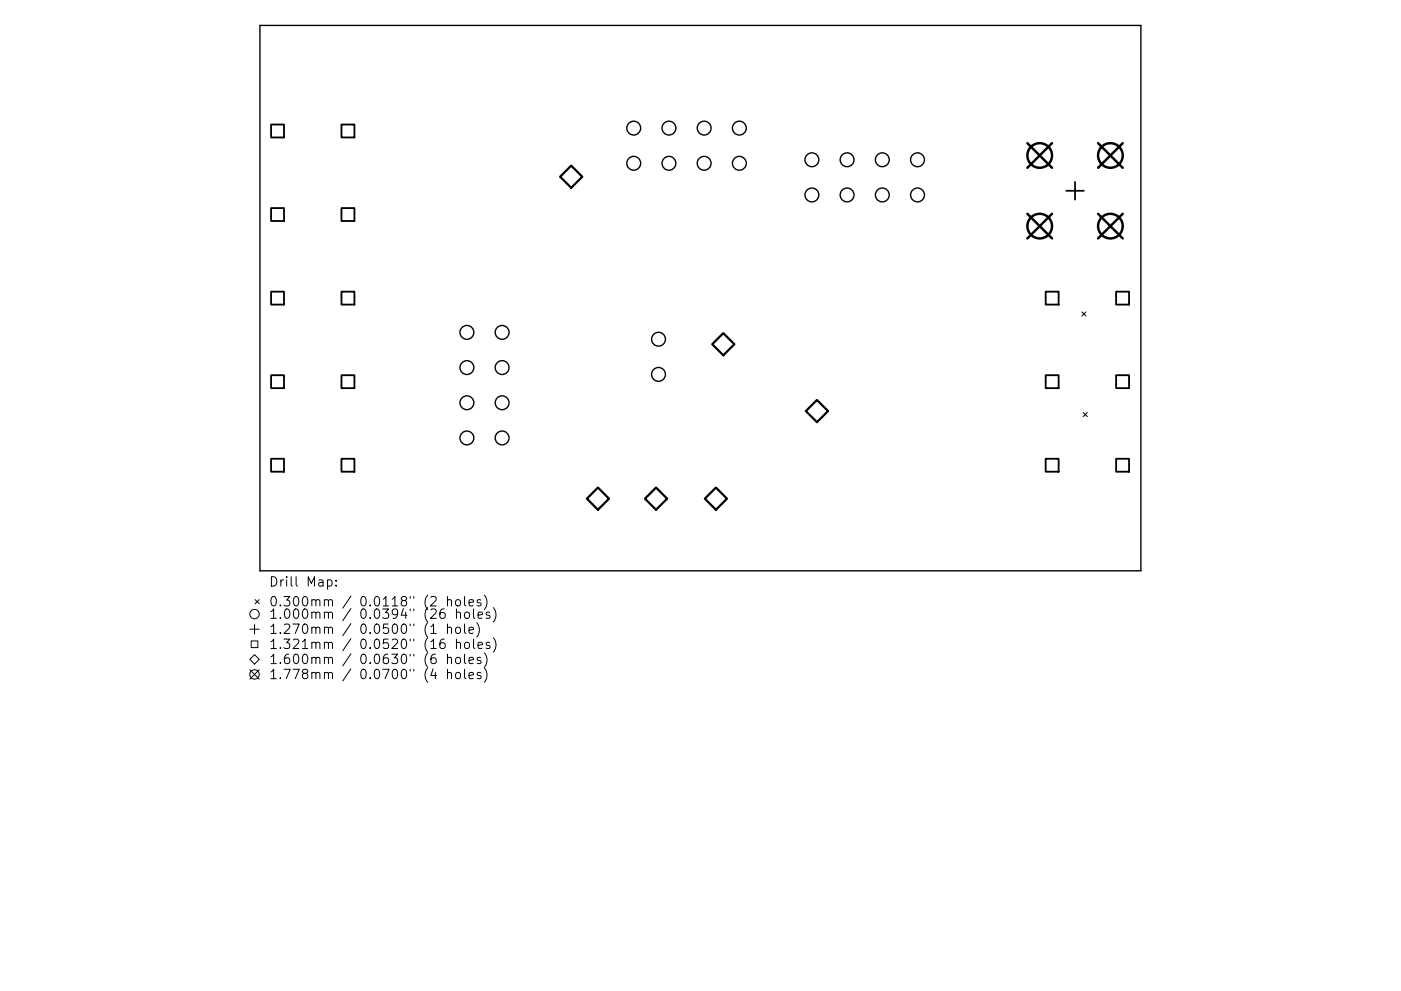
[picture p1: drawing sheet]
<svg xmlns="http://www.w3.org/2000/svg" width="297mm" height="210mm" viewBox="0 0 297 210" stroke-linecap="round" stroke-linejoin="round" font-family="sans-serif">
<defs><g id="words">
<g font-size="2.8">
<text x="57" y="124.5">Drill Map:</text>
<text x="57" y="128.7">0.300mm / 0.0118&quot; (2 holes)</text>
<text x="57" y="131.3">1.000mm / 0.0394&quot; (26 holes)</text>
<text x="57" y="134.5">1.270mm / 0.0500&quot; (1 hole)</text>
<text x="57" y="137.7">1.321mm / 0.0520&quot; (16 holes)</text>
<text x="57" y="140.9">1.600mm / 0.0630&quot; (6 holes)</text>
<text x="57" y="144.1">1.778mm / 0.0700&quot; (4 holes)</text>
</g>
</g></defs>
<g fill="none" stroke="#000" stroke-width=".29">
<path d="M55.1 5.4h186.8v115.7h-186.8z"/>
<circle cx="134.4" cy="34.6" r="1.47"/>
<circle cx="134.4" cy="27.2" r="1.47"/>
<circle cx="141.8" cy="34.6" r="1.47"/>
<circle cx="141.8" cy="27.2" r="1.47"/>
<circle cx="149.3" cy="34.6" r="1.47"/>
<circle cx="149.3" cy="27.2" r="1.47"/>
<circle cx="156.8" cy="34.6" r="1.47"/>
<circle cx="156.8" cy="27.2" r="1.47"/>
<circle cx="172.1" cy="33.9" r="1.47"/>
<circle cx="179.6" cy="33.9" r="1.47"/>
<circle cx="187.1" cy="33.9" r="1.47"/>
<circle cx="194.5" cy="33.9" r="1.47"/>
<circle cx="172.1" cy="41.4" r="1.47"/>
<circle cx="179.6" cy="41.4" r="1.47"/>
<circle cx="187.1" cy="41.4" r="1.47"/>
<circle cx="194.5" cy="41.4" r="1.47"/>
<circle cx="99" cy="70.5" r="1.47"/>
<circle cx="99" cy="78" r="1.47"/>
<circle cx="106.5" cy="70.5" r="1.47"/>
<circle cx="106.5" cy="78" r="1.47"/>
<circle cx="139.6" cy="72" r="1.47"/>
<circle cx="139.6" cy="79.4" r="1.47"/>
<circle cx="99" cy="85.5" r="1.47"/>
<circle cx="99" cy="92.9" r="1.47"/>
<circle cx="106.5" cy="85.5" r="1.47"/>
<circle cx="106.5" cy="92.9" r="1.47"/>
</g>
<g fill="none" stroke="#000" stroke-width=".21">
<path d="M229.4 66.2l.8 .9M230.2 66.2l-.8 .9M229.7 87.5l.8 .9M230.5 87.5l-.8 .9M53 139.9l1-1 1 1-1 1zM53 133.5h2M53.3 136h1.4v1.4h-1.4zM54 132.5v2M54.1 127.2l.9 .9M55 127.2l-.9 .9M69.4 123.1l.6-.1 .4 .4v.6l-.2 .3h-.8M71.3 124.2v.2"/>
<path d="M71.3 123.1v.2M91.4 133l.5-.6v2M91.4 134.4h1.1M94.2 129.2a.79 .79 0 0 0-.9 .9v.7l.1 .3 .6 .1 .3-.2 .1-.7-.2-.2-.6-.1-.3 .3M94.2 135.6a.79 .79 0 0 0-.9 .9v.7l.1 .3 .6 .1 .3-.2 .1-.7-.2-.2-.6-.1-.3 .3M94.9 127.4l.3-.2 .4 .1 .1 1.3M94.9 133.3a.5 .5 0 0 1 .8 0v1.1M94.9 139.7a.5 .5 0 0 1 .8 0v1.1M94.9 126.6v2M94.9 132.4v2M94.9 138.8v2M96.7 127.4l.3-.2a.54 .54 0 0 1 .6 .4v.6a.54 .54 0 0 1-.5 .4 .54 .54 0 0 1-.5-.4z"/>
<path d="M96.7 133.3a.54 .54 0 0 1 .5-.2 .54 .54 0 0 1 .4 .3v.6a.54 .54 0 0 1-.5 .4 .54 .54 0 0 1-.5-.4zM96.7 139.7a.54 .54 0 0 1 .5-.2 .54 .54 0 0 1 .4 .3v.6a.54 .54 0 0 1-.5 .4 .54 .54 0 0 1-.5-.4zM96.8 130.1a.5 .5 0 0 1 .8 0v1.1M96.8 136.5a.5 .5 0 0 1 .8 0v1.1M96.8 129.2v2M96.8 135.6v2M98.5 126.6v1.7l.3 .3M98.5 132.4v1.7l.3 .3M98.5 138.8v1.7l.3 .3M98.7 130a.54 .54 0 0 1 .8 .2v.6a.54 .54 0 0 1-.5 .4 .54 .54 0 0 1-.5-.4v-.6zM98.7 136.4a.54 .54 0 0 1 .8 .2l-.1 .8a.54 .54 0 0 1-.5 .2 .54 .54 0 0 1-.4-.4v-.6zM99.4 127.9l1-.2-.1-.4-.6-.1-.3 .3 .1 1h.8"/>
<path d="M99.4 133.7l1-.2-.1-.3-.6-.1-.3 .2 .1 1h.8M100.4 129.2v1.7l.3 .3M100.4 135.6v1.7l.3 .3M101.1 132.1a2.29 2.29 0 0 1 0 3.1M101.4 130.5l.9-.2-.1-.3-.6-.1-.2 .2v1h.8M101.4 136.9l.9-.2-.1-.3-.6-.1-.2 .2v1h.8M101.9 127.3l-.5-.1-.2 .3 .1 .3 .6 .2v.5h-.7M101.9 139.6l-.5-.1-.2 .2 .1 .3 .6 .2v.5h-.7M102.7 126.3a2.29 2.29 0 0 1 0 3M102.7 138.5a2.29 2.29 0 0 1 0 3.1M103.8 130l-.4-.1-.3 .2 .1 .3 .6 .2v.5h-.7M103.8 136.4l-.4-.1-.3 .2 .1 .3 .6 .2v.5h-.7"/>
<path d="M104.6 128.9a2.29 2.29 0 0 1 0 3.1M104.6 135.3a2.29 2.29 0 0 1 0 3.1M53 142.1l2 2M55 142.1l-2 2M94.9 142.9a.5 .5 0 0 1 .8 0v1.1M94.9 142v2M96.7 142.9a.54 .54 0 0 1 .5-.2 .54 .54 0 0 1 .4 .3v.6a.54 .54 0 0 1-.5 .4 .54 .54 0 0 1-.5-.4zM98.5 142v1.7l.3 .3M99.4 140.1l1-.2-.1-.3-.6-.1-.3 .2 .1 1h.8M99.4 143.3l1-.2-.1-.3-.6-.1-.3 .2 .1 1h.8M101.9 142.8l-.5-.1-.2 .2 .1 .3 .6 .2v.5h-.7M102.7 141.7a2.29 2.29 0 0 1 0 3.1"/>
<circle cx="54" cy="130.3" r="1"/>
<circle cx="54" cy="143.1" r="1"/>
</g>
<path d="M227.9 38.6v3.7M226.1 40.5h3.7" fill="none" stroke="#000" stroke-width=".37"/>
<g fill="none" stroke="#000" stroke-width=".39">
<path d="M57.5 26.4h2.7v2.8h-2.7zM72.4 26.4h2.7v2.8h-2.7zM57.5 44.1h2.7v2.8h-2.7zM72.4 44.1h2.7v2.8h-2.7zM57.5 61.9h2.7v2.7h-2.7zM57.5 79.6h2.7v2.8h-2.7zM72.4 61.9h2.7v2.7h-2.7zM72.4 79.6h2.7v2.8h-2.7zM221.7 61.9h2.8v2.7h-2.8zM221.7 79.6h2.8v2.8h-2.8zM236.6 61.9h2.8v2.7h-2.8zM236.6 79.6h2.8v2.8h-2.8z"/>
<path d="M57.5 97.3h2.7v2.8h-2.7zM72.4 97.3h2.7v2.8h-2.7zM221.7 97.3h2.8v2.8h-2.8zM236.6 97.3h2.8v2.8h-2.8z"/>
</g>
<path d="M118.8 37.5l2.3-2.4 2.4 2.4-2.4 2.3zM151 73l2.4-2.3 2.3 2.3-2.3 2.4zM173.2 84.9l2.4 2.3-2.4 2.4-2.3-2.4zM126.8 103.5l2.3 2.3-2.3 2.4-2.4-2.4zM139.1 103.5l2.3 2.3-2.3 2.4-2.4-2.4zM151.8 103.5l2.3 2.3-2.3 2.4-2.4-2.4z" fill="none" stroke="#000" stroke-width=".47"/>
<g fill="none" stroke="#000" stroke-width=".52">
<path d="M217.8 30.4l5.2 5.2M223 30.4l-5.2 5.2M232.8 30.4l5.2 5.2M238 30.4l-5.2 5.2M217.8 45.4l5.2 5.2M223 45.4l-5.2 5.2M232.8 45.4l5.2 5.2M238 45.4l-5.2 5.2"/>
<circle cx="220.4" cy="33" r="2.61"/>
<circle cx="235.4" cy="33" r="2.61"/>
<circle cx="220.4" cy="48" r="2.61"/>
<circle cx="235.4" cy="48" r="2.61"/>
</g>
<use href="#words"/>
</svg>
